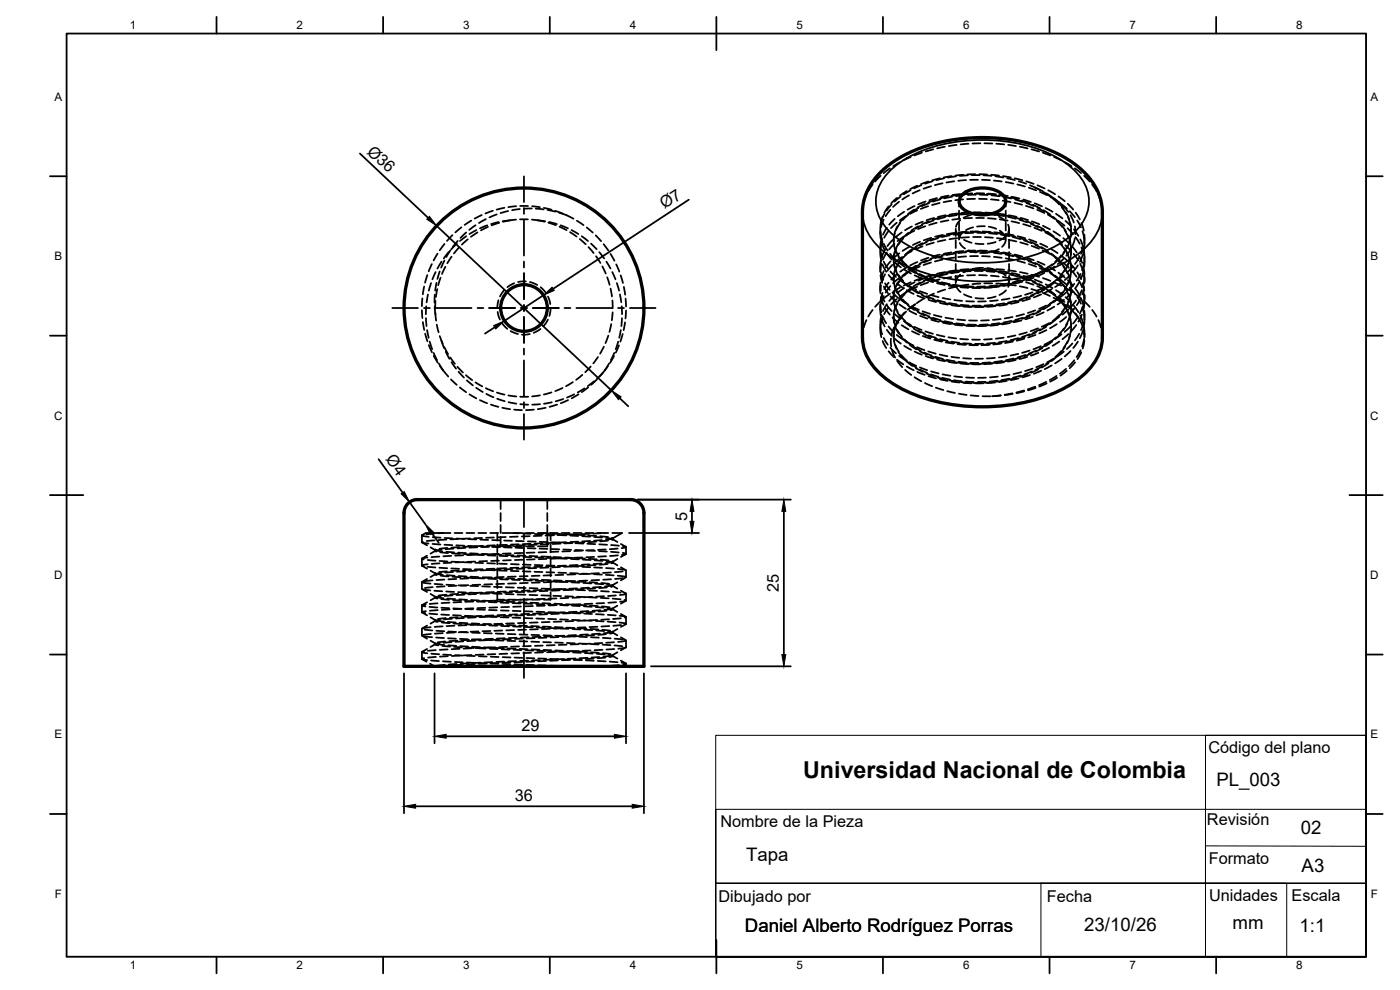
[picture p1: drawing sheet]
<svg xmlns="http://www.w3.org/2000/svg" width="420mm" height="297mm" viewBox="0 0 420 297" stroke-linecap="round" stroke-linejoin="round" font-family="sans-serif">
<defs><g id="words">
<text font-size="7" x="241" y="233.4">Universidad Nacional de Colombia</text>
<g font-size="5.6">
<text x="365.1" y="235.7">PL_003</text>
<text x="390.4" y="250.3">02</text>
<text x="223.9" y="258.4">Tapa</text>
<text x="390.6" y="261.6">A3</text>
<text x="223.6" y="279.6">Daniel Alberto Rodríguez Porras</text>
<text x="325.4" y="279.4">23/10/26</text>
<text x="369.9" y="278.8">mm</text>
<text x="390" y="279.6">1:1</text>
</g>
<g font-size="4.9">
<text x="109.9" y="45.8" transform="rotate(43 109.9 45.8)">Ø36</text>
<text x="199.5" y="62.9" transform="rotate(-33 199.5 62.9)">Ø7</text>
<text x="115.6" y="137.8" transform="rotate(54 115.6 137.8)">Ø4</text>
<text x="206.2" y="156.3" transform="rotate(-90 206.2 156.3)">5</text>
<text x="233.8" y="177.6" transform="rotate(-90 233.8 177.6)">25</text>
<text x="156.5" y="219.5">29</text>
<text x="362.6" y="225.9">Código del plano</text>
<text x="154.5" y="240.5">36</text>
<text x="216.2" y="248.2">Nombre de la Pieza</text>
<text x="362.2" y="247.4">Revisión</text>
<text x="362.8" y="259.2">Formato</text>
<text x="215.6" y="270.7">Dibujado por</text>
<text x="314.2" y="270.7">Fecha</text>
<text x="362.8" y="270.4">Unidades</text>
<text x="387.6" y="270.4">Escala</text>
</g>
<g font-size="3.5">
<text x="39" y="8.8">1</text>
<text x="89" y="8.8">2</text>
<text x="139" y="8.8">3</text>
<text x="189" y="8.8">4</text>
<text x="239" y="8.8">5</text>
<text x="289" y="8.8">6</text>
<text x="339" y="8.8">7</text>
<text x="389" y="8.8">8</text>
<text x="16.3" y="30.2">A</text>
<text x="411.3" y="30.2">A</text>
<text x="16.3" y="78">B</text>
<text x="411.3" y="78">B</text>
<text x="16.2" y="125.9">C</text>
<text x="411.2" y="125.9">C</text>
<text x="16.2" y="173.7">D</text>
<text x="411.2" y="173.7">D</text>
<text x="16.3" y="221.6">E</text>
<text x="411.3" y="221.6">E</text>
<text x="16.4" y="269.4">F</text>
<text x="411.4" y="269.4">F</text>
<text x="39" y="290.8">1</text>
<text x="89" y="290.8">2</text>
<text x="139" y="290.8">3</text>
<text x="189" y="290.8">4</text>
<text x="239" y="290.8">5</text>
<text x="289" y="290.8">6</text>
<text x="339" y="290.8">7</text>
<text x="389" y="290.8">8</text>
</g>
</g></defs>
<!-- layer: Hidden -->
<g fill="none" stroke="#000" stroke-width=".53">
<path d="M269.2 59.4l-1.7 1.6M270.3 59l-1.9 1.5M272.1 57.3l-2 1.3M272.8 58.6l-2 1.2M273.3 57.1l-2.1 1.2M275.3 55.7l-2.1 1.1M276 57.1l-2.1 .9M276.5 55.5l-2.2 1M278.6 54.4l-2.2 .9M279.4 55.9l-2.2 .7M279.9 54.4l-2.3 .7M280.8 59.9l-2.2 .8"/>
<path d="M281.2 59.4l-2.3 .7M282.1 53.5l-2.3 .6M282.2 59.8l-2.2 .7M282.9 55l-2.3 .5M283.3 53.5l-2.3 .5M284.3 59l-2.3 .6M284.7 58.7l-2.3 .5M285.6 52.8l-2.3 .4M285.7 59l-2.3 .5M286.4 54.4l-2.4 .4M286.9 52.9l-2.4 .4M287.8 58.4l-2.3 .4"/>
<path d="M288.2 58.2l-2.3 .3M289.1 59.8l-2.4 .3M289.1 52.4l-2.3 .3M289.3 58.6l-2.4 .3M289.9 54l-2.3 .2M290.4 52.6l-2.3 .2M291.4 58.2l-2.4 .1M291.6 52.6h2.4M291.8 58l-2.4 .1M292.6 58.1l2.3 .1M292.6 59.7h-2.4M292.7 52.3l-2.4 .1"/>
<path d="M292.8 58.4l-2.3 .1M293 58h2.4M293.5 53.9l-2.4 .1M293.8 59.7h2.4M293.9 52.3l2.4 .1M294 58.4l2.4 .1M294.7 54l2.4 .1M295.2 52.6l2.4 .2M296.1 58.2l2.4 .2M296.6 58.1l2.3 .2M297.4 59.8l2.3 .3M297.5 52.4l2.3 .3"/>
<path d="M297.6 58.6l2.4 .3M298.3 54.2l2.3 .2M298.7 52.9l2.4 .4M299.7 58.6l2.3 .4M300.1 58.4l2.4 .4M301 52.8l2.4 .4M301.1 59.1l2.4 .5M301.8 54.6l2.3 .5M302.3 53.5l2.3 .5M303.2 59.2l2.3 .6M303.7 59l2.3 .6M304.5 53.5l2.3 .6"/>
<path d="M304.6 59.8l2.3 .7M305.3 55.3l2.3 .7M305.7 54.4l2.3 .7M307.1 59.9l2.3 .7M308 54.4l2.2 .8M308.8 56.3l2.2 .8M309.1 55.6l3.9 1.8M310.6 56.2l1.6 .9M311.3 55.6l2.2 1M312.1 57.6l2.1 1M313.2 57.6l2 1.4M314.1 58l4.1 3"/>
<path d="M314.6 57.1l2.1 1.2M315.3 59.1l2 1.3M316.1 59.7l1.8 1.6M316.3 59.5l.5 .5M317.6 58.9l2 1.5M129.6 79.2l-.9 2.2M131.3 76.1l-1.2 2.1M132.5 78.5l-1.2 2.1M133.4 78.2l-1 2.1M133.4 73.2l-1.4 1.9M134.6 75.7l-1.4 1.8M135.2 75.1l-1.3 2"/>
<path d="M135.5 77l-1.3 2M135.8 70.6l-1.6 1.7M137.1 73.1l-1.7 1.7M137.4 72.3l-1.5 1.8M137.8 74.2l-1.6 1.9M138.5 68.2l-1.8 1.5M139.9 69.8l-1.7 1.6M139.9 70.9l-1.9 1.4M140.4 71.8l-1.8 1.6M141.4 66.2l-2 1.3M142.7 67.6l-1.9 1.4M143 69l-2.1 1.2"/>
<path d="M143.3 69.7l-2 1.4M144.6 64.5l-2.1 1.1M145.8 65.8l-2.1 1.1M146.2 67.6l-2.2 .9M146.5 68.1l-2.2 1M147.9 63.2l-2.2 .9M149.1 64.3l-2.2 .9M149.7 66.6l-2.3 .6M149.8 66.9l-2.2 .7M151.4 62.3l-2.3 .6M152.5 63.3l-2.3 .6M153.2 66.1l-2.2 .4"/>
<path d="M154.9 65.9l-4 .5M154.9 61.9l-2.4 .3M156 62.7l-2.3 .4M156.1 65.8h2.3M156.1 61.8h2.4M159.6 62.6h-2.4M159.6 65.9l4 .5M159.7 61.9l2.3 .3M160.8 62.6l2.4 .2M161.3 66.1l2.1 .4M163.2 62.4l2.3 .5M164.3 63l2.4 .5"/>
<path d="M164.5 66.8l2.3 .8M164.8 66.6l2.3 .6M166.7 63.3l2.2 .8M167.8 63.8l2.3 .8M167.9 68l2.2 1.1M168.3 67.6l2.2 .9M170 64.6l2.1 1M171.1 69.7l2 1.3M171.5 69l2.1 1.2M173.1 66.2l2 1.3M174 71.7l1.8 1.6M174.6 70.9l1.9 1.4"/>
<path d="M176.1 68.2l1.8 1.6M176.6 74.1l1.6 1.8M177.4 73.1l1.7 1.7M178.8 70.6l1.6 1.8M178.9 76.9l1.3 2M179.9 75.7l1.4 1.8M180.8 79.9l1 2.2M181.2 73.3l1.4 1.9M182 78.5l1.2 2.1M183.2 76.2l1.2 2M184.9 79.3l1 2.2M264.2 75.9l.3 2.4"/>
<path d="M264.2 68.6v1.6M264.2 74.2v1.7M264.2 80v1.6M264.2 75.1l.6 2.3M264.2 69.3l.1 2.4M264.3 69.7l.5 2.3M264.4 78.1l-.2 2.4M264.5 66.3l-.3 2.2M264.6 79l-.4 2.4M264.6 71.6l-.4 2.3M264.6 72.9l.9 2.1M264.9 72.4l-.6 2.3"/>
<path d="M264.9 65l-.4 1.3M264.9 79.4l1.1 2.1M265.2 65.9l-.8 2.2M265.2 73.1l1.2 2.1M265.2 78.5l1.2 2M265.4 64.2l-.9 2.1M265.7 74.8l-1 2.2M266.1 75.8l-1.1 2.1M266.1 68.4l-1.1 2M266.1 76.1l1.6 1.8M266.6 69.4l-1.3 2M266.7 61.9l-1.3 2"/>
<path d="M267.1 76.1l1.7 1.8M267.2 63l-1.4 1.9M267.3 78.4l-1.5 1.9M267.6 61.3l-1.5 1.9M267.8 79.5l-1.5 1.8M267.9 72l-1.6 1.8M268.2 72.1v.2M268.2 77.8v.3M268.2 71.3l.2 2.3M268.3 79.1l.7 2.3M268.3 73.6l.7 2.3M268.5 73.1l-1.7 1.8"/>
<path d="M268.5 75.6l-.3 2.9 .3 1.8M268.5 65.7l-1.6 1.7M268.5 78.7l1.9 1.5M268.5 70.1l-.3 2.3M268.7 74.8l1 2.1M269 80l-.7 2.3M269 74.5l-.7 2.3M269.1 66.8l-1.7 1.7M269.3 67.9l-.8 2.2M269.6 76.9l1.4 1.9M269.6 78.7l1.9 1.4M269.7 79l-1.1 2.1"/>
<path d="M269.8 60.5l-1.8 1.6M269.9 76l-1.8 1.5M270.1 72.4l-1.2 2.1M270.2 66.9l-1.3 2.1M270.4 77.9l1.7 1.7M270.6 77.2l-1.9 1.5M270.6 69.8l-1.9 1.4M271 77.1l-1.4 1.9M271.1 71.6l-1.5 1.9M271.3 71l-1.9 1.4M271.4 63.5l-2 1.4M271.5 65.1l-1.5 1.8"/>
<path d="M271.9 79.7l1.9 1.4M272.1 64.8l-2 1.3M272.1 76.3l-1.7 1.7M272.6 69.9l-1.7 1.6M272.6 64.4l-1.7 1.6M272.9 74.1l-2 1.2M273.6 75.4l-2.1 1.1M273.7 67.9l-2.1 1.2M273.7 74.7l-1.8 1.5M273.8 69.3l-1.9 1.4M274.3 62.9l-1.9 1.4M274.4 69.2l-2.1 1.1"/>
<path d="M274.5 61.8l-2.1 1.1M274.9 79.7l-2 1.4M275 74.2l-2 1.4M275.2 63.1l-2.1 1.1M275.3 78.6l-2.1 1.1M275.6 67.9l-2.1 1.3M275.6 62.4l-2 1.3M276 80l-2.1 .9M276.1 72.5l-2.1 1M276.2 79.3l-2 1.2M276.8 73l-2.1 1.1M276.9 67.5l-2.1 1.1"/>
<path d="M276.9 73.9l-2.2 .9M276.9 66.5l-2.1 .9M277.5 61.2l-2.1 1.1M277.7 67.9l-2.2 .8M277.8 60.5l-2.2 .8M278.1 78.1l-2.2 1M278.2 72.7l-2.2 .9M278.6 61.9l-2.3 .8M278.6 77.4l-2.2 .8M278.8 66.4l-2.2 .9M278.8 60.9l-2.1 1M279.4 78.8l-2.2 .7"/>
<path d="M279.5 71.4l-2.3 .7M279.5 77.9l-2.2 .8M280.1 71.6l-2.2 .9M280.2 66.2l-2.2 .8M280.3 72.8l-2.3 .7M280.4 65.4l-2.3 .7M281.1 66.9l-2.3 .6M281.5 76.9l-2.3 .8M281.5 71.5l-2.2 .7M282 60.9l-2.3 .6M282.1 76.4l-2.3 .6M282.2 65.3l-2.3 .7"/>
<path d="M282.9 77.9l-2.3 .6M282.9 76.8l-2.3 .7M283 70.5l-2.4 .5M283.6 70.6l-2.3 .7M283.6 65.2l-2.3 .6M283.7 72l-2.3 .5M283.8 64.6l-2.3 .5M284.6 66.1l-2.3 .5M284.9 76.1l-2.3 .5M285 70.6l-2.3 .5M285.5 60.2l-2.3 .4M285.6 75.7l-2.3 .4"/>
<path d="M285.7 64.5l-2.4 .5M286.4 77.3l-2.4 .4M286.4 76.1l-2.3 .4M286.5 69.9l-2.4 .4M286.8 68.6v2.3M286.8 72v2.4M286.8 75.6v2.4M286.8 79.2v2.4M286.9 69.3l.4 .8 1 1.2M287.1 70l-2.4 .4M287.1 64.5l-2.3 .4M287.3 71.4l-2.4 .4"/>
<path d="M287.4 64.1l-2.4 .3M287.8 60.4v1.6M287.8 63.2v2.4M287.8 66.8v2.4M287.8 70.3v1.6M288.1 72.9l.6 1 .9 .7M288.2 65.6l-2.4 .3M288.2 66.1l-.8 .8-.5 1.2M288.5 75.6l-2.4 .3M288.5 70.1l-2.3 .3M288.9 69.7l-.9 1.2-.2 .8M289.1 75.3l-2.3 .3"/>
<path d="M289.2 64l-2.3 .3M289.3 72l2.3 .8M289.9 76.9l-2.3 .2M289.9 75.7l-2.3 .2M290 69.5l-2.3 .2M290.6 69.6l-2.4 .3M290.7 75.1l2.2 .7M290.7 64.2l-2.4 .2M290.8 71.2l-2.3 .1M290.9 63.8l-2.4 .1M291.4 64.5l-2.2 .9M291.7 65.4l-2.4 .1"/>
<path d="M291.9 64.1h2.4M292 71.1h2.4M292 75.3l-2.3 .1M292.1 68.2l-2.2 .9M292.1 69.9l-2.4 .1M292.1 63.7h2.4M292.7 75.2l-2.4 .1M292.8 73.1l2.4 .1M292.8 63.8l-2.4 .1M292.9 65.4h2.4M293.2 75.3l2.4 .1M293.3 69.9h2.4"/>
<path d="M293.5 76.8l-2.4 .1M293.5 75.6h-2.4M293.6 69.4l-2.4 .1M293.9 75.2l2.4 .1M294 63.9l2.4 .1M294.2 69.6h-2.4M294.7 76.9l2.4 .1M294.7 75.6l2.4 .1M294.8 69.5l2.4 .1M295.1 64l-2.5 .2M295.4 69.6l2.4 .2M295.4 64.2l2.4 .2"/>
<path d="M295.6 67.9l-2.4 .1M295.6 71.2l2.4 .1M295.7 63.8l2.3 .1M296.3 64.1l2.4 .5M296.4 75.8l-2.3 .1M296.5 65.5l2.4 .2M296.7 68l2.3 .7M296.8 75.4l2.4 .3M296.9 70l2.3 .2M297.5 75.3l2.3 .3M297.5 64.1l2.4 .2M298.3 75.8l2.3 .4"/>
<path d="M298.3 77.1l2.3 .3M298.3 69.7l2.4 .3M298.8 72.6l-2.4 .5M298.9 69.9l2.4 .4M299 64.5l2.3 .3M299.2 71.4l2.3 .4M299.2 64.1l2.4 .3M299.8 74.7l-2.2 .9M299.8 65l2 1.4M300 69.2l.9 .7 .7 1M300 65.8l2.4 .4M300.4 75.8l2.3 .5"/>
<path d="M300.4 70.4l2.3 .5M300.9 60.2l2.4 .4M301 75.7l2.4 .4M301.1 64.5l2.3 .5M301.8 76.4l2.3 .5M301.8 72.1l-.2 .8-.9 1.2M301.8 77.5l2.3 .5M301.8 60.4v1.6M301.8 63.2v2.4M301.8 66.8v2.4M301.8 70.3v1.6M301.9 70.2l2.3 .4"/>
<path d="M301.9 70.8l-2 1.4M302.5 70.5l2.3 .6M302.5 67.4l.3 1.1-.2 1.3M302.5 65.1l2.3 .5M302.7 72l2.3 .4M302.8 64.6l2.3 .5M302.8 68.6v2.3M302.8 72v2.4M302.8 75.6v2.4M302.8 79.2v2.4M303.6 66.4l2.3 .5M303.8 76.5l2.4 .7"/>
<path d="M303.9 71.1l2.3 .6M304.4 60.9l2.3 .5M304.5 76.4l2.3 .6M304.6 65.3l2.3 .7M305.3 77.2l2.2 .7M305.3 78.2l2.3 .7M305.4 70.9l2.3 .6M305.9 71.4l2.3 .7M306 66l2.2 .7M306.2 72.7l2.3 .7M306.3 65.4l2.2 .6M306.6 60.2l2.3 .8"/>
<path d="M307 67.3l2.3 .7M307.3 77.5l2.2 .9M307.3 72.1l2.3 .9M307.9 61.8l2.3 .7M308 77.3l2.2 .8M308 66.3l2.2 1M308 60.9l2.2 .9M308.7 78.3l2.1 1M308.8 79.2l2.2 .8M308.8 71.8l2.3 .9M309.3 72.6l2.2 1M309.4 67.2l2.1 1"/>
<path d="M309.6 73.8l2.2 .8M309.7 66.4l2.2 .9M310 61.4l2.1 1.1M310.4 68.4l2.2 .9M310.5 61l2.2 .9M310.6 78.9l2.1 1.1M310.6 73.5l2.2 1.1M311.3 67.8l2.1 1.1M311.3 63l2.2 .9M311.3 62.3l2.1 1.2M311.3 78.5l2.2 .9M311.9 79.8l2.1 1.2"/>
<path d="M312.2 73.1l2.1 1M312.5 74.1l2 1.3M312.6 68.7l2 1.3M312.9 75.1l2.1 1.1M313 67.7l2.1 1.1M313.2 63.1l2 1.3M313.7 69.8l2.1 1.1M313.8 75.2l1.9 1.3M313.8 62.4l2.1 1.1M314.3 69.5l2 1.5M314.4 64.1l1.9 1.5M314.5 64.4l2.1 1.2"/>
<path d="M314.6 80l2.1 1.2M315.4 74.7l2 1.2M315.5 76.1l1.8 1.5M315.6 70.7l1.8 1.5M315.8 79.3l-2 1.4M316.1 76.8l2 1.3M316.1 65.1l1.7 1.6M316.1 69.4l2 1.3M316.5 80l-2 1.3M316.6 77.3l1.7 1.7M316.8 71.5l2 1.4M316.9 64.2l2 1.3"/>
<path d="M317.1 71.8l1.7 1.7M317.2 66.3l1.6 1.8M317.3 78.2l-1.8 1.5M317.6 66.3l1.9 1.4M317.7 60.8l1.5 1.8M318.1 78.5l1.5 1.9M318.2 73.1l1.4 1.9M318.3 61.1l1.9 1.5M318.3 76.8l-1.6 1.7M318.4 76.6l1.8 1.5M318.6 67.6l1.4 2M318.7 62.2l1.3 2"/>
<path d="M319 78.8l1.8 1.6M319.1 61.8l1.5 1.8M319.1 79.9l1.2 2M319.1 71.4l1.8 1.6M319.2 77.6l-1.8 1.6M319.5 74.5l1.1 2M319.5 69.1l1.1 2M319.6 75.4l-1.4 1.9M319.7 73.6l1.7 1.7M319.8 66.3l1.7 1.6M319.9 63.7l1 2.1M320.2 76l.9 2.2"/>
<path d="M320.3 73.9l-1.2 2M320.4 68.5l1.6 1.7M320.4 61.2l1.7 1.7M320.5 70.6l.7 2.3M320.5 65.2l.8 2.3M320.6 79.3l-1.1 2.1M321 63.4l1.6 1.8M321 77.7l.4 2.3M321 72.3l.4 2.3M321.1 79l1.5 1.7M321.1 72.2l-.9 2.2M321.1 77.6l-.9 2.2"/>
<path d="M321.2 66.9l.3 2.4M321.3 64.6l1 2.2M321.4 74.8l-1.4 1.9M321.4 79.4v2.4M321.4 70.5l-.6 2.3M321.4 74.1v2.3M321.4 75.8l-.4 2.4M321.4 68.7l-.1 2.3M321.5 69.2v.3M321.5 74.9v.3M321.7 73.9l1.5 1.8M322.2 76.2l1.4 1.9"/>
<path d="M322.3 68.8l1.3 2M322.6 67.9l.1 2.4M322.6 71.5l-.7 2.2M322.8 71.1l1.2 2.1M322.8 63.8l1.3 2M323.3 66.2l1.1 2M323.5 79.6l-1.4 1.9M323.8 76.8l1 2.1M323.9 77.2l-1.3 2M324.2 79.1l.8 2.3M324.2 71.8l.9 2.2M324.5 74.2l.7 2.3"/>
<path d="M324.6 66.9l.6 2.3M324.8 69.3l.6 2.4M325 76.4l-.9 2.2M325.2 73.9l-.8 2.3M325.3 75.2l.2 2.4M325.4 78.8l-.6 2.3M325.4 70.4v2.4M325.4 77.7v2.4M325.5 72.8l-.3 2.4M325.5 71.4v1.6M325.5 77.1v1.7M126.6 93.1l.2 2.3"/>
<path d="M126.7 89.5l-.1 2.4M126.9 96.6l.4 2.4M127.3 86l-.4 2.3M127.8 95.5l.2 2.3M127.9 91.9l-.1 2.4M128.2 99l.5 2.4M128.2 82.5l-.6 2.3M128.4 88.4l-.4 2.3M129.4 84.9l-.7 2.3M130.5 92l.2 2.3M130.5 88.4l-.1 2.4M130.6 93.8l.3 2.4"/>
<path d="M130.7 90.3l-.1 2.4M130.7 81.6l-.9 2.2M131 84.9l-.4 2.3M131.1 97.4l.5 2.3M131.2 86.7l-.4 2.4M132 81.4l-.7 2.3M132.2 83.3l-.7 2.3M133.7 80l-1 2.2M149.4 93.6l.6 2.3M149.6 90.1l-.4 2.3M150.6 96.9l1.7 1.8M151.4 87l-1.3 1.9"/>
<path d="M153.2 99.3l2.2 .9M154.3 85l-2 1.2M157.8 84.4l-2.3 .2M159 84.6l2.2 .9M162.2 98.7l-2.1 1.2M162.2 86.2l1.7 1.7M164.4 89l.7 2.2M164.4 95.9l-1.3 2M165.2 92.4l-.3 2.4M182.2 83.2l.7 2.3M183.2 86.6l.5 2.3M183.4 97.2l-.5 2.4"/>
<path d="M183.7 81.6l1 2.2M183.8 90.1l.1 2.4M183.9 93.7l-.3 2.4M185.1 84.9l.7 2.3M186.1 88.4l.4 2.3M186.3 82.6l.6 2.3M186.3 99l-.5 2.4M186.6 91.9l.1 2.4M186.7 95.5l-.2 2.3M187.2 86.1l.4 2.3M187.6 96.7l-.4 2.4M187.7 89.6l.2 2.4"/>
<path d="M187.9 93.2l-.2 2.3M259 99.4l-.2 1.9M260 96l-.8 2.3M261.9 93l-1.3 2M264.2 93.1v-1.7l.3 2.3M264.2 97.1v2.3l.3 1.8M264.2 85.7v1.6M264.2 98l.6 2.3M264.2 92.2l.1 2.4M264.2 84.8l.1 2.3M264.2 82.6l.6 2.3M264.3 90.4l-1.7 1.7"/>
<path d="M264.4 81.7l.7 2.3M264.4 85.6l-.2 2.4M264.4 89.2l.7 2.2M264.6 88.3l.9 2.2M264.6 94.5l-.4 2.3M264.6 95.8l.9 2.1M264.9 94.9l1 2.1M264.9 95.3l-.6 2.3M264.9 87.9l-.6 2.3M265.2 88.8l-.8 2.2M265.2 81.3l-.8 2.3M265.2 86l1.3 2"/>
<path d="M265.6 85l1.4 2M265.6 82.3l-1 2.2M265.7 92.5l1.4 1.9M266.1 91.5l1.5 1.8M266.1 91.3l-1.1 2M266.1 99l1.6 1.8M266.6 97.9l1.6 1.8M266.6 92.3l-1.3 2M266.7 84.8l-1.3 2M266.7 82.5l1.6 1.8M267.1 88.1l-1.9 1.5M267.2 81.5l1.7 1.6"/>
<path d="M267.2 85.9l-1.4 1.9M267.3 88.9l1.7 1.7M267.8 87.8l1.8 1.6M267.9 95.3l1.8 1.5M268.2 83.4l.3 2.4M268.2 83.5v.3M268.2 89.2v.3M268.2 95v.2M268.2 100l.2 2.3M268.2 95.6l.6 2.3M268.3 87.8l-.1 2.4 .6 2.3M268.4 82.3l-.2 2.3"/>
<path d="M268.4 98.2l-.8 2.2M268.5 94.2l1.8 1.5M268.5 85.8l.9 2.2M268.5 91.3l.9 2.2M268.5 98.8l-.3 2.3M268.5 88.6l-1.6 1.7M268.7 98l1 2.1M268.7 92.1l-.5 2.4 .2 2.3M268.7 86.6l-.5 2.3M268.9 81.4l1.2 2.1M268.9 86.9l1.3 2M269.1 89.7l-1.7 1.7"/>
<path d="M269.2 82.3l-1.7 1.6M269.2 85l1.9 1.5M269.3 93.5l1.3 2M269.3 99l1.3 2M269.3 96.6l-.9 2.2M269.3 91.1l-.9 2.2M269.6 82.4l1.5 1.9M269.7 84.5l-1.1 2.1M269.8 83.9l2 1.3M269.8 83.4l-1.8 1.6M269.9 91.3l2 1.4M270 89l1.6 1.8"/>
<path d="M270 94.5l1.6 1.8M270.1 86.3l-2 1.2M270.4 95.2l-1.5 2.5M270.5 89.1l-1.3 1.9M270.6 90.1l2 1.3M270.6 83.6l-1.4 1.9M270.6 97.6l2 1.2M270.9 84.4l1.7 1.6M270.9 89.9l1.8 1.6M271.3 96.3l2 1.2M271.4 86.4l-2 1.4M271.4 80.9l2 1.2"/>
<path d="M271.4 96.4l1.8 1.5M271.5 93.8l-1.6 1.8M271.5 88.3l-1.5 1.8M271.9 85.1l1.9 1.5M271.9 93.5l-3 3.6M272 81.8l-1.6 1.7M272.1 87.7l-2 1.3M272.1 80.2l-2 1.3M272.1 87.1l2.1 1.1M272.5 91.6l1.9 1.4M272.5 97.1l1.9 1.4M272.5 80.7l2.1 1.2"/>
<path d="M272.8 92.7l1.9-1.4-2.3 1.7M272.8 85.8l2.2 1.1M272.8 81.5l-2 1.2M272.9 93.2l2.1 1.1M273 80.3l2 1.3M273.1 86.6l-1.8 1.6M273.2 81.2l-1.8 1.5M273.3 84.7l-2.1 1M273.6 86.7l2 1.3M273.6 92l2.2 .9M273.6 92.2l2.1 1.3M273.7 99.4l2.1 1"/>
<path d="M274.2 98.6l2.1 1.2M274.3 86.1l-1.9 1.4M274.4 98.1l2.2 .9M274.5 84.7l-2.1 1.1M274.5 82.6l2.2 .9M274.8 81.8l2.1 1.1M274.8 87.3l2.1 1.1M275.2 86l-2.1 1.1M275.3 88.7l2.2 .9M275.4 93.6l2.1 1.1M275.5 99.1l2.1 1M275.7 82.4l2.2 .9"/>
<path d="M276 82.2l2.2 1M276.1 87.3l2.2 .9M276.1 94.8l2.3 .8M276.2 84.8l-2.1 1.1M276.6 88.5l2.2 1M276.7 83.4l-2.3 .9M276.7 94l2.2 1M276.9 93.4l2.2 .8M277.1 89.7l-2 1.3M277.5 84.4l-2.1 1.1M277.7 99.4l2.3 .7M277.8 83.4l-2.2 .8"/>
<path d="M277.8 84l2.3 .7M277.9 83.4l2.3 .9M278 88.9l2.2 .8M278.6 84.8l-2.3 .8M278.6 90l2.3 .6M278.6 95.1l2.3 .8M279 83.7l2.3 .7M279.3 83.7l2.3 .7M279.4 88.5l2.3 .6M279.4 83.3l-2.2 .9M279.5 96l2.3 .6M280 89.9l2.2 .7"/>
<path d="M280 95.4l2.3 .7M280.1 82.4l-2.3 .7M280.3 94.5l2.3 .6M280.3 88.1l-2.1 1M280.8 83.1l-2.2 .8M281.2 82.3l-2.3 .7M281.2 85l2.3 .5M281.3 84.6l2.3 .6M281.3 90.1l2.4 .6M282 83.8l-2.3 .6M282 96.3l2.3 .5M282.1 90.9l2.3 .5"/>
<path d="M282.4 84.8l2.4 .5M282.7 84.7l2.3 .5M282.8 82.3l-2.3 .6M282.9 89.4l2.3 .4M283 96.8l2.3 .4M283.4 90.9l2.3 .5M283.4 96.4l2.4 .4M283.6 81.6l-2.3 .5M283.7 86.9l-2.3 .7M283.7 95.3l2.4 .4M284.3 82.2l-2.3 .6M284.7 81.6l-2.3 .4"/>
<path d="M284.7 85.7l2.4 .3M284.8 85.5l2.3 .4M284.8 90.9l2.4 .4M285.5 97.1l2.3 .3M285.5 83.1l-2.3 .5M285.6 91.6l2.4 .3M285.9 85.5l2.4 .4M286.2 85.5l2.4 .3M286.3 81.6l-2.3 .4M286.4 90l2.4 .3M286.5 97.4l2.3 .3M286.8 82.7v2.3"/>
<path d="M286.9 91.6l2.4 .2M286.9 85.6l.4 .9 1 1.1M287 97l2.3 .3M287.1 81.1l-2.3 .3M287.1 86l-2.3 .5M287.3 95.8l2.3 .3M287.8 81.6l-2.4 .4M288.2 82.4l-.8 .9-.5 1.1M288.2 81.1l-2.3 .3M288.2 86.2l2.4 .1M288.3 86l2.4 .2M288.4 91.5l2.3 .2"/>
<path d="M289 97.5l2.4 .2M289.1 82.7l-2.4 .3M289.1 92l2.4 .1M289.3 88.3l2.3 .9M289.5 86l2.3 .2M289.8 85.9l2.3 .1M289.9 81.1l-2.4 .3M289.9 90.4l2.4 .1M290 97.8l2.4 .1M290.4 91.9l2.4 .1M290.5 97.4l2.4 .1M290.7 85.4l-2.4 .4"/>
<path d="M290.7 80.7l-2.4 .2M290.8 96.1l2.4 .1M291.4 81.4l-2.4 .1M291.4 80.8l-2.2 .9M291.8 80.9l-2.4 .1M291.8 86.4h2.4M291.9 86.3h2.3M291.9 91.7h2.4M292.5 81.3h2.4M292.6 82.6h-2.4M292.8 89.4l2.4 .2M293 80.9h2.4"/>
<path d="M293 86.2l2.4 .1M293.5 81l-2.4 .1M293.8 82.6h2.4M294.2 85.1l-2.4 .1M294.2 80.6l-2.3 .1M294.6 81.1l2.4 .1M295 97.7h-2.4M295.1 80.4l-2.5 .1M295.1 92.1h-2.4M295.4 80.6l2.4 .1M295.7 85.9l-2.4 .1M295.9 90.4l-2.4 .1"/>
<path d="M296 97.8l-2.4 .1M296.1 81.4l2.4 .2M296.3 80.5l2.4 .4M296.4 91.9l-2.4 .1M296.5 97.3l-2.4 .1M296.6 81l2.3 .2M296.8 96.1l-2.4 .1M297.4 82.7l2.3 .3M297.8 85h-2.4M297.8 86.2l-2.4 .2M297.8 86l-2.4 .2M297.9 91.5l-2.4 .2"/>
<path d="M298.2 81.3l2.4 .3M298.6 97.4l-2.4 .2M298.7 91.9l-2.4 .2M298.8 89l-2.4 .5M299 85.1l2.3 .1M299 80.7l2.4 .2M299.3 85.6l-2.4 .3M299.5 90.1l-2.4 .2M299.5 97.5l-2.3 .2M299.7 81.8l2.3 .4M299.8 81.4l2 1.3M299.9 86l-3.3 .2"/>
<path d="M300 91.5l-2.4 .3M300 97l-2.4 .2M300.1 81.3l2.4 .4M300.3 95.7l-2.3 .3M300.9 83.1l2.4 .4M301.3 85.6l-2.3 .3M301.4 91l-2.4 .4M301.7 81.8l2.4 .5M301.9 87.1l-2 1.4M302.1 96.9l-2.4 .4M302.2 91.4l-2.4 .3M302.5 83.7l.3 1.2-.2 1.2"/>
<path d="M302.5 85.4l2.4 .3M302.6 81.1l2.3 .3M302.8 82.7v2.3l-2.4 .4M303 89.6l-2.4 .3M303.1 97l-2.4 .3M303.2 82.4l2.3 .6M303.4 85.4l-2.3 .4M303.4 90.9l-2.3 .4M303.5 96.3l-2.3 .5M303.7 81.9l2.3 .6M303.9 95.1l-2.4 .5M304.4 83.8l2.3 .5"/>
<path d="M304.8 84.8l-2.3 .5M304.9 90.2l-2.3 .6M305.2 82.6l2.3 .7M305.5 96l-2.3 .6M305.7 90.6l-2.3 .6M306 85.9l2.4 .5M306.1 81.6l2.3 .5M306.2 84.1l-2.3 .6M306.5 88.8l-2.4 .5M306.6 96.1l-2.4 .6M306.6 83.3l2.3 .8M306.9 84.5l-2.4 .6"/>
<path d="M306.9 89.9l-2.3 .7M306.9 95.3l-2.2 .7M307.1 82.8l2.3 .7M307.3 94.3l-2.3 .6M307.9 84.7l2.3 .7M308.2 99.7l-2.3 .7M308.2 83.7l-2.2 .7M308.3 89.1l-2.3 .8M308.6 83.8l2.2 .9M308.9 94.9l-2.2 .8M309.1 89.6l-2.3 .7M309.5 86.7l2.3 .7"/>
<path d="M309.6 82.4l2.2 .7M309.6 82.9l-2.2 .8M309.9 87.7l-2.3 .7M310 95.1l-2.3 .7M310 84.6l2.1 1M310.2 83.3l-2.2 .9M310.2 88.6l-2.2 .9M310.3 94l-2.2 .9M310.5 83.9l2.2 .9M310.7 93.1l-2.2 .8M310.9 99.7l-2.2 1M311.3 85.9l2.2 .9"/>
<path d="M311.5 82.3l-2.2 1M311.6 98.5l-2.3 .8M311.6 87.7l-2.2 1M311.8 85.2l2.1 1.2M312.1 80.5l2.1 1M312.2 93.4l-2.2 1M312.2 98.8l-2.1 1M312.4 88.4l-2.2 .8M312.8 81.3l-2.1 1.1M312.9 87.9l2.2 .9M313 83.4l2.2 .9M313.1 86.2l2 1.3"/>
<path d="M313.2 86.3l-2.2 1M313.2 93.7l-2.1 .9M313.4 86.9l-2.1 1.2M313.4 92.4l-2.1 1.1M313.5 81.9l-2.2 1M313.7 80.6l2 1.3M313.8 85.3l2.1 1.1M314 91.7l-2.2 1M314 98l-2 1.2M314 99l-2.1 1M314.5 87.3l2.1 1.2M314.6 80.4l-2.1 1.3"/>
<path d="M314.6 85.9l-2 1.2M314.8 97l-2.2 1.1M314.9 87.1l1.9 1.5M315 81.7l1.8 1.5M315.2 91.5l-2 1.3M315.2 96.9l-2 1.3M315.3 82l2 1.3M315.6 86.7l-2.1 1.1M316.1 88.3l1.7 1.6M316.2 89.3l2 1.2M316.3 84.9l-1.9 1.4M316.3 90.3l-1.9 1.4"/>
<path d="M316.4 92l-2.1 1.2M316.6 82.7l1.7 1.7M316.8 95.8l-1.8 1.5M316.9 87.1l2 1.3M317.1 89.9l-2.1 1.2M317.2 97.3l-2.1 1.2M317.4 83.6l-1.8 1.6M317.6 89.2l1.9 1.4M317.6 89.4l1.6 1.8M317.6 81.8l2 1.5M317.7 84l1.5 1.8M317.8 95.1l-2 1.3"/>
<path d="M317.9 89.1l-1.8 1.6M317.9 94.5l-1.7 1.6M318.3 84l1.9 1.5M318.4 100l-1.7 1.7M318.5 85.7l-2.2-1-2.1 1.1M318.6 90.8l1.4 1.9M318.6 84.8l-1.9 1.3M318.8 82.3l-1.6 1.8M318.8 87.7l-1.6 1.8M319 85.3l1.3 2M319.2 91.2l1.9 1.4M319.2 93.2l-1.5 1.8"/>
<path d="M319.3 82.6l-2 1.4M319.3 98.6l-1.5 1.8M319.3 89.9l-1.9 1.5M319.6 86.3l2 1.2M319.6 80.8l-1.4 1.9M319.8 89.2l1.7 1.6M319.8 92.2l1 2.1M319.8 86.8l1.1 2.1M319.9 87.8l-1.8 1.4M320 95.1l-1.9 1.5M320 86.3l-1.4 1.9M320 91.7l-1.3 1.9"/>
<path d="M320.2 81.4l.9 2.2M320.3 97.1l-1.2 2M320.4 91.4l1.6 1.7M320.4 84.1l1.7 1.7M320.5 93.8l.7 2.2M320.6 92.9l-1.8 1.5M320.6 84.7l-1.1 2M320.8 88.4l.6 2.3M320.8 83l.6 2.3M320.9 90l-1 2.2M320.9 95.4l-1 2.2M321 86.3l1.6 1.8"/>
<path d="M321.2 95.5l.3 2.6M321.2 90.1l.3 2.4M321.2 98l-1.7 1.6M321.3 88.3l-.8 2.3M321.3 82.9l-.8 2.3M321.3 82.4l-1.7 1.6M321.3 84.8l.1 2.4M321.4 93.6l-.6 2.4M321.4 99l-.6 2.4M321.4 97.2v2.4M321.5 91.9l-.3 2.4M321.5 81.2l-.5 2.3"/>
<path d="M321.5 86.5l-.3 2.4M321.5 80.7v.2M321.5 86.4v.2M321.5 92.1v.3M321.6 81.2l1.5 1.9M321.8 80.1l-1.6 1.7M321.9 87.5l-1.7 1.7M322 93.4l1.6 1.8M322.3 91.7l1.3 2M322.4 85.2l-1.6 1.8M322.5 92.5l-1.6 1.8M322.6 88.1l1.9 1.5"/>
<path d="M322.8 94l.8 1.2M322.8 86.7l1.3 2M322.9 90.2l-1.5 1.8M323 97.5l-1.5 1.9M323.3 89l1.1 2.1M323.3 81.7l1.2 2.1M323.4 95.2l-1.4 1.9M323.6 95.2l1.2 2.4M323.7 84.1l1.1 2.1M323.9 84.6l-1.3 2M324.2 94.7l.9 2.3M324.3 82.2l-1.2 2"/>
<path d="M324.3 89.5l-1.1 2.1M324.6 89.8l.6 2.3M324.7 87.1l-1.1 2.1M324.7 94.4l-1.1 2.1M324.8 92.2l.6 2.4M324.9 84.9l.5 2.4M325 92l-1 2.2M325 99.3l-.9 2.2M325.1 87.4l.4 2.3M325.1 98.7l.4 2.4M325.1 80.1l.4 2.3M325.2 96.8l-.8 2.3"/>
<path d="M325.2 81.2l-.7 2.3M325.3 82.5l.2 2.4M325.3 98.1l.2 2.4M325.4 86.1l-.6 2.3M325.4 90.4l1.6 1.7M325.4 93.3v2.3M325.4 83.6l-.4 2.3M325.4 90.9l-.3 2.3M325.5 88.4l-.3 2.4M325.5 95.7l-.3 2.4M325.5 82.8v1.7M325.5 88.5v1.7"/>
<path d="M325.5 94.3v1.6M325.5 100v1.3M327.8 93l1.3 2M329.6 96l.8 2.3M330.7 99.4l.1 1.9M127.6 100.1l.7 2.3M128.7 103.5l.9 2.2M129 102.5l.7 2.3M130.1 105.9l1 2.1M130.2 106.8l1.2 2M131.7 109.1l1.3 2M132 100.8l.8 2.3"/>
<path d="M132 109.8l1 1.3M132.5 102.2l.8 2.3M133 111.1l1.5 1.9M133.3 104.1l1.2 2.1M133.8 105.5l1.1 2.2M135.1 107.2l1.4 1.9M135.3 113.8l1.8 1.7M135.5 108.7l1.4 1.9M137.3 110.1l1.6 1.7M137.6 111.5l1.6 1.8M138 116.2l1.9 1.5M139.8 112.6l1.9 1.5"/>
<path d="M140.1 114.1l1.8 1.5M140.9 118.3l2 1.2M142.7 114.7l2 1.2M142.9 116.3l2 1.3M145.8 116.5l2.2 .9M145.9 118.2l2.2 1M149.1 117.8l2.3 .6M149.2 119.6l2.3 .8M152.6 118.6l2.3 .4M156.1 119h2.4M159 100.2l-2.4 .2M162.1 118.6l-2.4 .3"/>
<path d="M165.5 117.7l-2.3 .7M168.8 116.4l-2.2 1M169 119.7l-2.2 .7M171.9 114.6l-2 1.3M172.3 118.3l-2.1 1M173.6 118.3l-2 1.2M174.8 112.5l-1.9 1.5M175.4 116.5l-2 1.3M176.5 116.2l-1.9 1.5M177.3 110l-1.7 1.7M178.3 114.4l-1.9 1.5M179.2 113.8l-1.8 1.7"/>
<path d="M179.5 107.1l-1.4 1.9M180.9 111.9l-1.7 1.7M181.2 104l-1.1 2.1M181.5 111.1l-1.5 1.9M182.4 109.9l-.9 1.2M182.6 100.7l-.9 2.2M182.8 109.1l-1.3 2M184.3 106.9l-1.2 2M184.4 105.9l-1.1 2.1M185.5 102.5l-.7 2.3M185.8 103.6l-1 2.2M186.9 100.2l-.7 2.3"/>
<path d="M264.9 102.3l1.1 2.1M265.2 101.4l1.2 2M266.7 105.4l1.6 1.8M267.2 104.4l1.7 1.6M267.4 101.6l.1 2.4M267.7 105.1l.9 2.2M268.2 100.7v.3M268.3 102.3l.7 2.3M268.5 101.6l1.9 1.5M268.7 103.5l1.1 2.1M269.1 100.5l1.9 1.4M269.2 107.9l1.9 1.4"/>
<path d="M269.3 108.3l1.5 1.9M269.6 105.6l1.5 1.9M269.8 106.8l2 1.3M270.5 101.1l1.6 1.7M270.5 106.5l1.7 1.7M271.4 103.8l2 1.2M271.4 101.9l1.9 1.5M271.6 111l1.9 1.5M271.9 108.3l1.9 1.5M272.1 102.5l2.1 1.2M272.1 110l2.1 1.1M272.8 108.7l2.2 1.1"/>
<path d="M273 103.5l2 1.3M273.1 109l2 1.3M274.2 104.1l2.1 1.1M274.5 113.2l2 1.2M274.5 105.5l2.2 .9M274.8 110.4l2.1 1.2M275.2 104.2l2.2 .9M275.3 111.6l2.2 .9M276.1 110.2l2.2 .9M276.1 105.4l2.1 1M276.1 110.9l2.2 1M276.9 100.8l2.3 .8"/>
<path d="M277.3 100.3l2.2 .9M277.4 105.8l2.2 .9M277.6 114.9l2.2 1M277.8 106.8l2.3 .8M278 112l2.2 .9M278.6 105.4l2.2 .7M278.6 112.8l2.3 .7M278.7 100.6l2.2 .8M279.3 106.9l2.3 .7M279.4 112.3l2.2 .8M279.4 111.4l2.3 .6M280.4 101.9l2.3 .6"/>
<path d="M280.7 101.6l2.3 .6M280.7 107l2.3 .7M280.9 116.3l2.2 .7M281.1 100.5l2.4 .5M281.2 107.9l2.3 .5M281.4 113.2l2.3 .7M282 106.4l2.3 .5M282.1 101.7l2.3 .6M282.1 113.8l2.3 .5M282.7 107.9l2.4 .5M282.8 113.4l2.3 .5M282.9 112.3l2.3 .4"/>
<path d="M283.8 102.7l2.4 .4M284.1 102.5l2.3 .4M284.2 108l2.3 .4M284.3 117.4l2.3 .5M284.6 101.2l2.4 .3M284.7 108.6l2.4 .4M284.8 114.1l2.4 .4M285.5 107.1l2.4 .3M285.6 102.5l2.3 .4M285.6 114.5l2.4 .3M286.2 108.6l2.4 .3M286.3 114.1l2.3 .3"/>
<path d="M286.4 112.9l2.4 .3M287.4 103.3l2.3 .2M287.6 103.1l2.4 .2M287.7 108.5l2.3 .3M287.8 118.1l2.3 .4M288.2 101.7l2.3 .1M288.2 109.1l2.4 .1M288.4 114.6l2.3 .2M289.1 107.5l2.3 .1M289.1 103l2.4 .1M289.1 114.9l2.4 .1M289.8 109l2.4 .2"/>
<path d="M289.8 114.5l2.4 .1M289.9 113.3l2.4 .1M290.9 103.5l2.4 .1M291.2 103.4h2.4M291.3 108.8l2.3 .1M291.3 118.6l2.4 .2M291.7 101.9h2.4M291.8 109.3h2.4M291.9 114.9h2.4M294.9 118.9h2.3M295 107.6h-2.4M295 103.1l-2.3 .1"/>
<path d="M295.1 115h-2.4M295.7 109.1l-2.4 .1M295.8 114.6h-2.4M295.9 113.3l-2.4 .1M296.9 103.5l-2.4 .1M297.1 103.3l-2.3 .1M297.2 108.7l-2.4 .2M297.7 101.7l-2.4 .2M297.8 109.1l-2.4 .2M297.9 114.7l-2.4 .1M298.6 107.4l-2.4 .2M298.6 102.9l-2.4 .2"/>
<path d="M298.7 114.8l-2.4 .1M299.3 108.8l-2.4 .2M299.3 114.2l-2.3 .3M299.5 113l-2.4 .2M300.3 118.6l-2.3 .3M300.4 118.7l-2.7 .2M300.4 103.1l-2.3 .3M300.7 102.9l-2.4 .3M300.7 108.3l-2.3 .3M301.2 101.3l-2.3 .3M301.3 108.7l-2.3 .3M301.4 114.2l-2.3 .3"/>
<path d="M302.1 106.9l-2.3 .3M302.1 102.3l-2.3 .4M302.2 114.3l-2.4 .3M302.8 108.2l-2.3 .4M302.9 113.6l-2.4 .5M303 112.5l-2.4 .3M303.9 118l-2.4 .4M303.9 118.2l-2.4 .3M304 102.5l-2.4 .4M304.2 102.1l-2.3 .5M304.2 107.6l-2.3 .5M304.7 100.7l-2.3 .4"/>
<path d="M304.8 108l-2.3 .5M304.9 113.4l-2.3 .5M305.6 106.2l-2.3 .5M305.6 101.5l-2.3 .6M305.7 113.5l-2.3 .6M306.3 107.3l-2.3 .6M306.3 112.7l-2.3 .6M306.5 111.7l-2.3 .5M307.3 117.1l-2.3 .7M307.4 117.4l-2.3 .6M307.4 101.6l-2.3 .6M307.6 101.1l-2.3 .7"/>
<path d="M307.7 106.5l-2.3 .7M308.3 107.1l-2.3 .6M308.3 112.3l-2.3 .8M309 100.3l-2.3 .8M309 105.2l-2.3 .7M309.1 112.5l-2.3 .7M309.6 106l-2.2 .9M309.7 111.4l-2.3 .9M309.9 110.6l-2.3 .7M310.7 116l-2.2 .8M310.8 100.5l-2.3 .8M310.8 116.4l-2.3 .7"/>
<path d="M310.9 105.1l-2.1 1M311.6 110.9l-2.2 1M311.6 105.9l-2.2 .8M312.4 103.9l-2.2 .9M312.4 111.2l-2.2 .9M312.8 104.4l-2.1 1.1M312.9 109.9l-2.2 1.1M313.2 109.2l-2.2 1M314 114.6l-2.2 1M314.1 103.4l-2.1 1.2M314.1 115l-2.2 1M314.6 109l-2 1.3"/>
<path d="M314.9 104.4l-2.2 1M315.6 102.3l-2.1 1.1M315.6 109.7l-2.1 1.1M315.8 102.5l-2 1.3M315.8 107.9l-1.9 1.3M316.3 107.6l-2 1.1M316.9 101.2l-1.9 1.5M317.1 112.8l-2.1 1.2M317.2 113.4l-2 1.1M317.4 106.8l-1.8 1.5M317.9 102.5l-2 1.3M318.4 105.4l-1.7 1.7"/>
<path d="M318.6 100.3l-2 1.4M318.6 107.7l-1.9 1.3M319.3 105.5l-2 1.4M319.7 104l-1.5 1.9M319.9 110.7l-1.8 1.4M320.1 111.3l-1.8 1.4M320.4 102.5l-1.3 2M320.7 100.2l-1.8 1.6M321.1 100.8l-.8 2.2M321.3 105.3l-1.7 1.6M321.8 103l-1.6 1.7M322.4 108.1l-1.6 1.8"/>
<path d="M322.6 108.7l-1.6 1.8M323.5 102.5l-1.4 1.9M323.9 100.1l-1.3 2M324.3 105.1l-1.2 2M324.5 105.7l-1.1 2.1M325.4 101.7l-.6 2.3M325.4 102.2l-.5 2.4M144 120l2.2 1M147.3 121.4l2.3 .7M150.7 122.4l2.4 .4M152.6 120.7l2.4 .4M154.3 122.9l2.4 .1"/>
<path d="M156.1 121.3l2.4 .1M160.2 122.9l-2.4 .1M162.1 121.3l-2.4 .1M163.7 122.4l-2.3 .4M165.6 120.7l-2.3 .4M167.2 121.4l-2.3 .7M170.5 120l-2.2 1M128.8 159.9h-1l-1.1 .7M130 159.9h3M133 159.9h2.2M133 159.9l-1.5 .1M136.4 159.9h2.4"/>
<path d="M140 159.9h2.4M143.6 159.9h2.3M147.1 159.9h2.4M149.2 159.9v2.3M150.2 149.9v2.8M150.2 153.9v2.4M150.2 157.5v2.4M150.7 159.9h2.4M153.3 159.9l2.4 .1M154.3 159.9h2.4M157.8 159.9h2.4M161.4 159.9h2.4"/>
<path d="M162.3 160l2.4 .1M164.3 149.9v2.8M164.3 153.9v2.4M164.3 157.5v2.4M165 159.9h2.4M165.2 159.9v2.3M168.6 159.9h2.3M172.1 159.9h2.4M175.7 159.9h2.4M179.3 159.9h3.2M180.4 160l-2.4 .1M183.7 159.9h3l-2.9 1.7"/>
<path d="M126.6 160.6v2.1M126.6 174.7v2M126.7 162.8l1.5 .8M126.7 169.8l1.5 .8M126.7 176.7l1.5 .9M126.8 160.5l-.2 .2 2.1 .4M126.8 176.8l2.4 .4M126.9 174.8l2.3 .3M126.9 162.5l-.3 .2 2 .4M128.2 166.7l-1.6 .9v2.1M128.2 173.7l-1.5 .9M128.3 167.3l-1.7 .3 .6 .3"/>
<path d="M128.3 170.1l2.4 .2M128.4 168l2.3 .2M128.4 169.3l-1.8 .4 .5 .2M129.2 178.2l1.7 1 2.2 .3M129.2 164.2l1.5 .9M129.2 171.2l1.5 .9M129.8 163.2l2.4 .2M129.8 174.1l-2.4 .3M129.9 161.2l2.3 .1M129.9 176.2l-2.4 .2M130.3 160.1l-2.3 .2M130.3 177.2l2.4 .2"/>
<path d="M130.4 175.2l2.4 .2M130.4 162.1l-2.4 .2M130.6 172l2.3 .5M130.6 165v.3M130.6 172v.3M130.6 179v.3M130.7 165.3l-1.5 .8M130.7 172.3l-1.5 .8M130.7 179.3l-1.5 .8M130.7 164.9l-.1 .1 .2 .1 1.9 .3M131.8 170.4l2.4 .1M131.9 167l-2.4 .2"/>
<path d="M131.9 168.3l2.4 .2M131.9 169l-2.4 .2M132.1 165.7l2.4 .2M132.2 179l-1.6 .3 .6 .3M132.2 172.7l2.4 .3M132.4 179.8l2.4 .2M132.4 171.9l-1.8 .4 .5 .2M132.5 164.9l-1.9 .4 .3 .2M133.4 173.9l-2.4 .1M133.4 163.4l2.3 .2M133.4 161.4l2.4 .1M133.4 175.9l-2.3 .2"/>
<path d="M133.9 177.5l2.4 .1M133.9 165.6l2.4 .1M134 175.4l2.3 .2M134 161.9l-2.4 .1M134 178.4l-2.4 .3M134.1 172.6l2.3 .1M134.1 171.4l-2.3 .3M134.2 179.6l2.4 .2M134.3 164.4l-2.4 .2M135.4 166.8l-2.3 .1M135.4 170.5l2.4 .2M135.5 168.5l2.4 .1"/>
<path d="M135.5 168.8l-2.4 .1M135.7 166l2.3 .2M135.8 178.6l-2.4 .2M135.8 173l2.4 .2M136 171.6l-2.4 .2M136.1 164.6l-2.4 .2M136.7 168.7l4.7 .1M136.9 163.6l2.4 .1M136.9 173.7l-2.3 .1M137 161.6l2.4 .1M137 175.7l-2.4 .2M137.5 177.7l2.3 .1"/>
<path d="M137.5 165.8l2.3 .2M137.5 178.2l-2.4 .1M137.5 175.6l2.4 .1M137.5 161.7l-2.3 .1M137.6 172.8l2.4 .2M137.7 171.2l-2.4 .1M137.8 179.8l2.4 .2M137.8 164.2l-2.3 .1M139 170.7l2.4 .1M139 166.6l-2.4 .1M139.2 166.3l2.4 .1M139.4 178.4l-2.4 .1"/>
<path d="M139.4 173.3l2.4 .1M139.5 171.4l-2.4 .1M139.7 164.4l-2.4 .1M140.5 173.6l-2.4 .1M140.5 163.8l2.4 .1M140.6 161.8h2.3M140.6 175.6l-2.4 .1M141 177.8l2.4 .1M141.1 166l2.3 .1M141.1 175.8l2.4 .1M141.1 178l-2.4 .1M141.1 161.6l-2.4 .1"/>
<path d="M141.2 173l2.4 .2M141.2 171l-2.3 .1M141.4 164l-2.4 .1M142.6 166.5h-2.4M142.6 170.9l2.3 .1M142.6 168.8l2.4 .1M142.6 168.5l-2.3 .1M142.8 166.4l2.4 .2M142.9 178.2l-2.4 .1M142.9 173.4l2.4 .2M143.1 171.2l-2.4 .1M143.2 164.2l-2.3 .1"/>
<path d="M144.1 173.4l-2.4 .1M144.1 163.9l2.4 .1M144.1 161.9l2.4 .1M144.1 175.4l-2.3 .1M144.6 178l2.4 .1M144.6 166.2l2.4 .1M144.7 175.9l2.3 .1M144.7 161.4l-2.4 .1M144.7 177.8l-2.4 .1M144.8 173.2l2.4 .1M144.8 170.8l-2.3 .1M145 163.8l-2.4 .1"/>
<path d="M146.1 166.3l-2.4 .1M146.1 171l2.4 .1M146.2 169l2.4 .1M146.2 168.3l-2.4 .2M146.3 166.6l2.4 .1M146.5 178.1l-2.4 .1M146.5 173.6l2.4 .1M146.7 171l-2.4 .2M146.8 164l-2.4 .1M147.6 173.3h-2.3M147.6 164.1l2.4 .1M147.7 162l2.4 .1"/>
<path d="M147.7 175.3l-2.4 .1M148.2 178.1l2.4 .1M148.2 166.4l2.4 .1M148.2 177.6l-2.3 .1M148.3 176.1l2.3 .1M148.3 161.3l-2.4 .1M148.3 173.4l2.4 .1M148.4 170.6l-2.4 .1M148.5 163.6l-2.3 .1M149.2 177.7v2.2h2.1M149.2 163.4v2.3M149.2 166.9v2.4"/>
<path d="M149.2 170.5v2.4M149.2 174.1v2.4M149.7 171.2h2.4M149.7 166.2l-2.4 .1M149.8 169.1l2.3 .1M149.8 168.2l-2.4 .1M149.9 166.8l2.4 .1M150.1 177.9l-2.4 .1M150.1 173.8l2.3 .1M150.2 170.9l-2.4 .1M150.2 161.1v2.8h2.9M150.4 163.9l-2.4 .1"/>
<path d="M151.2 173.1l-2.4 .1M151.2 164.2l2.4 .1M151.3 162.2l2.3 .1M151.3 175.2h-2.4M151.7 178.2l2.4 .1M151.7 166.5l2.4 .1M151.8 176.2l2.4 .1M151.8 161.1l-2.4 .1M151.8 177.5l-2.4 .1M151.9 173.5l2.4 .1M152 170.5l-2.4 .1M152.1 163.5l-2.4 .1"/>
<path d="M152.5 179.9h2.4M153.3 166l-2.4 .1M153.3 171.3l2.3 .1M153.3 169.3h2.4M153.3 168.1l-2.3 .1M153.5 166.9l2.4 .1M153.6 177.7l-2.3 .1M153.6 173.9l2.4 .1M153.8 170.7l-2.4 .1M153.9 163.7l-2.3 .1M154.3 163.9h2.4M154.8 164.3l2.4 .1"/>
<path d="M154.8 173l-2.4 .1M154.8 162.3l2.4 .1M154.9 175l-2.4 .1M155.3 178.4l2.4 .1M155.3 166.7l2.4 .1M155.4 177.3l-2.4 .1M155.4 176.3l2.4 .1M155.4 161l-2.4 .1M155.5 173.7l2.4 .1M155.5 170.3l-2.4 .1M155.7 163.3l-2.4 .1M156.1 179.9h2.3"/>
<path d="M156.3 179.9l-2.4 .1M156.8 165.9l-2.3 .1M156.8 171.4l2.4 .1M156.9 169.4l2.4 .1M156.9 160.1l2.4 .1M156.9 167.9l-2.4 .1M157.1 167.1l2.3 .1M157.2 177.6l-2.4 .1M157.2 174.1l2.4 .1M157.4 170.6l-2.4 .1M157.5 163.6l-2.4 .1M157.8 163.9h2.4"/>
<path d="M158.3 172.9h-2.3M158.3 164.5l2.4 .1M158.4 162.4l2.4 .1M158.4 174.9l-2.4 .1M158.9 178.5l2.4 .1M158.9 166.8l2.4 .1M158.9 176.5l2.4 .1M158.9 177.2l-2.3 .1M159 160.9l-2.4 .1M159 173.8l2.4 .1M159.1 170.2l-2.4 .1M159.3 163.2l-2.4 .1"/>
<path d="M159.6 179.9h2.4M159.9 179.8l-2.4 .1M160.4 171.5l2.4 .1M160.4 165.8l-2.4 .1M160.5 169.5l2.3 .1M160.5 167.8l-2.4 .1M160.5 160.2l2.4 .1M160.6 167.2l2.4 .1M160.8 177.4l-2.4 .1M160.8 174.2l2.4 .1M160.9 170.4l-2.3 .1M161.1 163.4l-2.4 .1"/>
<path d="M161.9 172.7l-2.3 .1M161.9 164.6l2.4 .1M162 162.6l2.4 .1M162 174.8h-2.4M162.5 178.6l2.3 .1M162.5 167l2.3 .1M162.5 176.6l2.4 .1M162.5 160.7l-2.4 .1M162.5 177l-2.4 .1M162.6 174l2.4 .1M162.7 170l-2.4 .1M162.8 163l-2.4 .1"/>
<path d="M163.4 179.7l-2.3 .1M164 165.7h-2.4M164 171.7l2.3 .1M164 169.6l2.4 .1M164 167.7l-2.3 .1M164 160.4l2.4 .1M164.2 167.4l2.4 .1M164.3 161.1v2.8h-2.9M164.3 177.3l-2.3 .1M164.4 174.4l2.3 .1M164.5 170.3l-2.4 .1M164.7 163.3l-2.4 .1"/>
<path d="M165.2 177.7v2.2h-2M165.2 163.4v2.3M165.2 166.9v2.4M165.2 170.5v2.4M165.2 174.1v2.4M165.5 164.7l2.4 .1M165.5 172.6l-2.4 .1M165.5 162.7l2.4 .1M165.5 174.6l-2.3 .1M165.9 160.1l2.4 .1M166 178.8h2.4M166 167.1l2.4 .1"/>
<path d="M166.1 176.9l-2.4 .1M166.1 176.7l2.4 .1M166.1 160.6l-2.4 .1M166.2 174.1l2.4 .1M166.2 169.9l-2.3 .1M166.4 162.9l-2.4 .1M167 179.5l-2.4 .1M167.6 165.5l-2.4 .1M167.6 171.8l2.3 .1M167.6 169.8l2.4 .1M167.6 160.5l2.4 .1M167.6 167.5l-2.4 .1"/>
<path d="M167.8 167.5l2.3 .1M167.9 177.1l-2.4 .1M167.9 174.5l2.4 .2M168.1 170.1l-2.4 .1M168.2 163.1l-2.4 .1M169.1 172.5l-2.4 .1M169.1 164.9l2.3 .1M169.1 162.8l2.4 .1M169.1 174.5l-2.3 .1M169.4 160.3l2.4 .1M169.6 167.3l2.4 .1M169.6 178.9l2.4 .1"/>
<path d="M169.7 176.9l2.3 .1M169.7 176.7l-2.4 .1M169.7 160.5l-2.4 .1M169.8 174.3l2.3 .1M169.8 169.7l-2.4 .1M170 162.7l-2.4 .1M170.6 179.4l-2.4 .1M171.1 165.4l-2.4 .1M171.1 172h2.4M171.2 169.9l2.3 .1M171.2 167.4l-2.4 .1M171.2 160.7l2.3 .1"/>
<path d="M171.3 167.7l2.4 .1M171.5 177l-2.4 .1M171.5 174.7l2.4 .1M171.6 170l-2.4 .1M171.8 162.9l-2.4 .2M172.6 172.3l-2.3 .1M172.6 165l2.4 .1M172.7 163l2.4 .1M172.7 174.4h-2.4M173 160.5l2.4 .1M173.2 179.1l2.4 .1M173.2 167.5l2.3 .1"/>
<path d="M173.2 176.5l-2.4 .1M173.2 177l2.4 .1M173.2 160.3l-2.3 .1M173.3 174.5l2.4 .1M173.4 169.5l-2.4 .1M173.5 162.5l-2.3 .1M174.1 179.2l-2.3 .2M174.7 165.2l-2.4 .1M174.7 172.1l2.4 .1M174.7 160.9l2.4 .1M174.8 170.1l2.3 .1M174.8 167.3l-2.4 .1"/>
<path d="M174.9 167.9l2.4 .1M175 176.8l-2.3 .1M175 174.9l2.4 .2M175.2 169.8l-2.4 .1M175.4 162.8l-2.4 .1M176.2 165.2l2.4 .1M176.2 172.2l-2.4 .1M176.3 163.1l2.3 .2M176.3 174.2l-2.4 .1M176.6 160.6l2.3 .2M176.7 167.7l2.4 .1M176.7 179.2l2.4 .1"/>
<path d="M176.8 176.3l-2.4 .2M176.8 177.2l2.4 .1M176.8 160.2l-2.4 .1M176.9 174.7l2.4 .1M176.9 169.3l-2.3 .2M177.1 162.3l-2.4 .1M177.7 179.1l-2.4 .1M178.2 172.3l2.4 .1M178.3 165l-2.4 .2M178.3 170.3l2.4 .1M178.3 167.1l-2.4 .1M178.3 161.1l2.4 .2"/>
<path d="M178.5 168.1l2.3 .2M178.6 176.6l-2.4 .1M178.6 175.1l2.4 .2M178.8 169.5l-2.4 .2M178.9 162.5l-2.3 .2M179.8 172l-2.4 .1M179.8 165.4l2.3 .1M179.8 163.3l2.4 .2M179.8 174l-2.3 .1M180.1 160.9l2.4 .2M180.3 179.4l2.4 .1M180.3 167.9l2.4 .3"/>
<path d="M180.3 176.1l-2.3 .2M180.4 177.3l2.3 .2M180.4 174.9l2.4 .3M180.5 169.1l-2.4 .1M180.7 162.1l-2.4 .1M181.3 178.9l-2.4 .1M181.8 164.9l-2.3 .1M181.8 172.5l2.4 .1M181.9 161.4l1.9 .3-.2 .3M181.9 170.4l2.4 .2M181.9 166.9l-2.4 .1M182 168.4l1.9 .4-.4 .2"/>
<path d="M182.2 176.2l-2.4 .3M182.2 175.4l1.7 .4-.6 .3M182.3 169.2l-2.3 .2M182.5 162.2l-2.4 .2M183.3 165.6l2.4 .2M183.3 171.8l-2.3 .1M183.4 163.5l2.4 .2M183.4 173.8l-2.4 .2M183.7 161.4l.2 .1-.3 .2-1.8 .2M183.8 168.4l-.3 .3-1.8 .3M183.8 161.8l1.5 .8M183.8 168.7l1.5 .9"/>
<path d="M183.8 175.8l1.5 .8M183.9 179.6l2.3 .2M183.9 161.5v.3M183.9 168.5v.3M183.9 175.5v.3M183.9 177.6l2.4 .2M184.8 178.7l-2.3 .1M185.3 174.7l-1.8 1-2 .3M185.3 167.7l-1.5 .9M185.4 164.6l-2.4 .2M185.4 172.7l2.3 .4M185.4 166.6l-2.3 .2"/>
<path d="M186.3 170.2l1.5 .9-2.4-.4M186.3 163.2l1.5 .9M186.3 177.2l1.5 .9M186.9 165.9l1 .3-1.3 .3M186.9 171.4l-2.4 .3M186.9 163.9l1 .3-1.3 .3M186.9 173.5l-2.3 .2M187.4 180l.5 .2-1.8 .4M187.5 178l.4 .2-1.9 .3M187.8 173.3l-1.5 .8M187.8 166.3l-1.5 .8M187.9 164.2v2"/>
<path d="M187.9 171.1v2.1M187.9 178.1v2.1M126.6 181.7v2M126.6 188.6v2.1M126.6 195.7v2M126.7 197.8l1.3 .8M126.7 183.8l1.5 .8M126.7 190.8l1.5 .8M127.2 195.4l-.6 .3 1.6 .3M127.3 197.4l-.7 .3 1.6 .3M127.3 190.9l2.4 .3M127.4 188.9l2.4 .3"/>
<path d="M127.8 181.3l-1.2 .3 1.1 .4M127.8 183.4l-1.2 .2 1.1 .4M128.2 180.7l-1.5 .9M128.2 187.7l-1.5 .9M128.2 194.7l-1.5 .9M128.8 184.1l2.4 .2M128.9 182.1l2.4 .2M129.1 199.1l1.3 .8M129.2 185.2l1.5 .9M129.2 192.2l1.5 .9M129.3 188.2l-2.4 .3M129.3 190.2l-2.3 .3"/>
<path d="M129.4 198.2l2.3 .1M129.4 196.1l2.4 .2M130.6 186v.3M130.6 193v.3M130.7 186.3l-1.5 .8M130.7 193.3l-1.5 .8M130.8 195.1l-2.4 .2M130.8 197.1l-2.3 .2M130.9 186.1l2.3 .4M130.9 191.3l2.4 .1M130.9 189.3l2.4 .1M131 193.2l2.3 .3"/>
<path d="M131.3 181l-2.4 .2M131.4 183.1l-2.4 .1M131.9 193l-1.3 .3 .9 .3M132.1 186l-1.5 .3 .8 .3M132.4 184.4l2.4 .1M132.5 182.4l2.3 .1M132.6 186.8l2.3 .2M132.7 193.8l2.4 .2M132.8 187.9l-2.3 .2M132.9 190l-2.4 .1M132.9 198.4l2.4 .2M133 196.4l2.4 .1"/>
<path d="M133.5 199.5l-2.8 .4M133.6 192.5l-2.3 .3M133.8 185.4l-2.4 .3M134.3 194.8l-2.3 .2M134.4 186.6l2.4 .2M134.4 196.9l-2.4 .1M134.5 191.5l2.3 .1M134.5 189.5l2.4 .1M134.5 193.6l2.4 .2M134.9 180.8l-2.4 .1M134.9 182.8l-2.3 .2M135.3 199.7l-2.8 .2"/>
<path d="M135.5 192.7l-2.4 .2M135.6 185.6l-2.3 .2M136 184.6l2.3 .1M136 180.1l2.3 .1M136 182.5l2.4 .2M136.1 187.1l2.4 .1M136.3 194.1l2.3 .1M136.4 187.7l-2.4 .2M136.5 189.8l-2.4 .1M136.5 198.6l2.4 .1M136.6 196.6l2.3 .1M137.1 199.2l-2.4 .2"/>
<path d="M137.2 192.2l-2.4 .2M137.4 185.2l-2.4 .1M137.9 194.7l-2.4 .1M137.9 186.8l2.4 .2M138 196.7l-2.4 .1M138 191.7l2.4 .1M138.1 189.6l2.4 .2M138.1 193.9l2.4 .1M138.5 180.6l-2.4 .1M138.5 182.7l-2.4 .1M138.9 199.4l-2.4 .2M139 192.4l-2.3 .2"/>
<path d="M139.2 185.4l-2.4 .2M139.5 184.7l2.4 .2M139.5 180.3l2.4 .1M139.6 182.7l2.4 .1M139.7 187.3l2.4 .1M139.8 194.3l2.4 .1M140 187.6l-2.4 .1M140 189.6l-2.4 .1M140.1 198.8l2.4 .1M140.1 196.8h2.4M140.6 199l-2.4 .1M140.8 192l-2.4 .1"/>
<path d="M140.9 185l-2.3 .1M141.4 180l2.3 .2M141.5 194.5l-2.4 .1M141.5 187.1l2.4 .1M141.5 196.5l-2.3 .1M141.6 191.8l2.4 .1M141.6 189.8l2.4 .1M141.7 194.1l2.4 .1M142 180.5l-2.4 .1M142.1 182.5l-2.4 .1M142.5 199.2l-2.4 .2M142.6 192.2l-2.4 .2"/>
<path d="M142.8 185.2l-2.4 .2M143.1 180.5l2.4 .1M143.1 184.9l2.4 .1M143.2 182.9l2.3 .1M143.3 187.5l2.3 .1M143.4 194.5l2.4 .1M143.5 187.4l-2.3 .1M143.6 189.4l-2.4 .2M143.6 198.9l2.4 .1-2.3 .2M143.7 196.9l2.4 .1M144.2 198.8l-2.4 .2M144.4 191.8l-2.4 .1"/>
<path d="M144.5 184.8l-2.4 .1M144.9 180.2l2.4 .1M145.1 194.4l-2.4 .1M145.1 187.2l2.4 .1M145.1 196.4l-2.4 .1M145.2 192l2.3 .1M145.2 190h2.4M145.2 194.2l2.4 .1M145.6 180.3l-2.4 .1M145.6 182.4l-2.3 .1M146.2 192.1l-2.4 .1M146.3 185.1l-2.3 .1"/>
<path d="M146.7 185l2.4 .1M146.7 180.6l2.3 .1M146.7 183l2.4 .1M146.8 187.6l2.4 .2M147 194.7l2.4 .1M147.1 187.3l-2.4 .1M147.2 189.3l-2.4 .1M147.3 197l2.3 .1M147.8 198.7l-2.4 .1M147.9 191.7l-2.4 .1M148.1 184.6l-2.4 .1M148.5 180.4l2.4 .1"/>
<path d="M148.6 194.2l-2.4 .1M148.7 187.4l2.3 .1M148.7 196.3h-2.4M148.7 192.1l2.4 .1M148.8 190.1l2.4 .1M148.8 194.4l2.4 .1M149.2 180.2l-2.4 .1M149.2 182.2l-2.4 .1M149.6 198.9l-2.4 .2 2.4 .1M149.8 191.9l-2.4 .1M149.9 184.9l-2.4 .1M150.2 180.8l2.4 .1"/>
<path d="M150.2 185.2l2.4 .1M150.3 183.1l2.4 .1M150.4 187.8l2.4 .1M150.5 194.8l2.4 .1M150.7 187.1l-2.4 .1M150.7 189.2l-2.3 .1M150.8 199.2l2.4 .1M150.8 197.2l2.4 .1M151.3 198.5l-2.4 .1M151.5 191.5l-2.4 .1M151.6 184.5l-2.3 .1M152.1 180.5l2.4 .1"/>
<path d="M152.2 194.1l-2.4 .1M152.2 187.5l2.4 .1M152.3 196.1l-2.4 .1M152.3 192.3h2.4M152.4 190.2l2.3 .1M152.4 194.5l2.3 .2M152.7 180.1l-2.4 .1M152.8 182.1l-2.4 .1M153.2 198.8l-2.4 .1M153.3 191.8l-2.4 .1M153.5 184.7l-2.4 .2M153.8 180.9l2.4 .1"/>
<path d="M153.8 185.3l2.4 .1M153.9 183.3l2.4 .1M154 187.9l2.3 .2M154.1 195l2.4 .1M154.2 187l-2.3 .1M154.3 189l-2.4 .1M154.3 199.3l2.4 .1M154.4 197.3l2.4 .1M154.9 198.4h-2.4M155 191.4h-2.3M155.2 184.3l-2.4 .1M155.6 180.7l2.4 .1"/>
<path d="M155.8 194h-2.4M155.8 187.7l2.4 .1M155.8 196l-2.4 .1M155.9 192.4l2.3 .1M155.9 190.4h2.4M156 194.7l2.3 .1M156.4 182l-2.4 .1M156.7 198.6l-2.4 .1M156.9 191.6l-2.4 .1M157.1 184.6l-2.4 .1M157.4 185.4l2.4 .1M157.4 181.1l2.3 .1"/>
<path d="M157.4 183.4l2.4 .1M157.5 188.1l2.4 .1M157.7 195.1l2.4 .1M157.8 186.9l-2.4 .1M157.9 188.9l-2.4 .1M157.9 199.5h2.4M158 197.4l2.4 .1M158.5 198.2l-2.4 .1M158.6 191.2l-2.3 .1M158.8 184.2l-2.4 .1M159.2 180.8l2.4 .1M159.3 193.8l-2.3 .1"/>
<path d="M159.4 187.8l2.3 .1M159.4 195.9h-2.4M159.4 192.5l2.4 .1M159.5 190.5l2.4 .1M159.5 194.8l2.4 .2M159.9 181.8l-2.4 .1M160.3 198.5l-2.4 .1M160.5 191.5l-2.4 .1M160.6 184.5h-2.4M160.9 181.2l2.4 .1M161 185.6l2.3 .1M161 183.5l2.4 .1"/>
<path d="M161.1 188.2l2.4 .1M161.2 195.3l2.4 .1M161.4 186.8h-2.4M161.4 188.8l-2.3 .1M161.5 199.6l2.4 .1M161.5 197.6h2.4M162 198l-2.3 .1M162.2 191l-2.4 .1M162.3 184l-2.3 .1M162.8 181l2.3 .1M162.9 193.7l-2.4 .1M162.9 188l2.4 .1"/>
<path d="M163 195.7l-2.4 .1M163 192.6l2.4 .2M163.1 190.6l2.3 .1M163.1 195l2.4 .1M163.5 181.7l-2.4 .1M163.9 198.3l-2.4 .1M164 191.3l-2.4 .1M164.2 184.3l-2.4 .1M164.5 185.7l2.4 .1M164.5 181.4l2.4 .1M164.6 183.7l2.4 .1M164.7 188.4l2.3 .1"/>
<path d="M164.8 195.4l2.4 .1M165 186.6l-2.4 .1M165 188.7l-2.4 .1M165.1 199.7l2.3 .1M165.1 197.7l2.4 .1M165.6 197.9l-2.4 .1M165.8 190.9l-2.4 .1M165.9 183.9l-2.4 .1M166.3 181.1l2.4 .1M166.5 193.6l-2.4 .1M166.5 188.1l2.4 .2M166.5 195.6l-2.4 .1"/>
<path d="M166.6 192.8l2.4 .1M166.6 190.7l2.4 .1M166.6 195.2l2.4 .1M167.1 181.6l-2.4 .1M167.4 198.1l-2.3 .2M167.6 191.1l-2.4 .1M167.7 184.1l-2.3 .1M168.1 185.9h2.4M168.1 181.6l2.4 .1M168.1 183.8l2.4 .1M168.2 188.6l2.4 .1M168.4 195.6l2.4 .1"/>
<path d="M168.5 186.5l-2.4 .1M168.6 188.5l-2.4 .1M168.6 199.9h1.5M168.7 197.8l2.4 .1M169.2 197.7l-2.4 .2M169.3 190.7l-2.3 .1M169.5 183.7l-2.4 .1M169.9 181.3l2.4 .1M170 193.4l-2.3 .1M170.1 188.3l2.3 .1M170.1 195.5h-2.4M170.1 192.9l2.4 .1"/>
<path d="M170.2 190.9l2.4 .1M170.2 195.3l2.4 .1M170.6 181.4l-2.3 .1M171 198l-2.4 .1M171.2 191l-2.4 .1M171.3 184l-2.3 .1M171.6 181.7l2.4 .1M171.7 186l2.3 .1M171.7 183.9l2.4 .2M171.8 188.7l2.4 .2M172 195.7l2.3 .2M172.1 186.3l-2.4 .1"/>
<path d="M172.1 188.4l-2.3 .1M172.3 198l2.3 .1M172.7 197.6l-2.3 .1M172.9 190.5l-2.4 .2M173.1 183.5l-2.4 .2M173.5 181.5l2.4 .1M173.6 193.3l-2.4 .1M173.6 188.5l2.4 .1M173.7 195.3l-2.4 .1M173.7 193.1l2.4 .1M173.8 191l2.3 .1M173.8 195.5l2.4 .1"/>
<path d="M174.2 181.3l-2.4 .1M174.6 197.8l-2.4 .1M174.7 190.8l-2.3 .1M174.9 183.8l-2.4 .1M175.2 186.1l2.4 .2M175.2 181.9l2.4 .2M175.3 184.1l2.4 .1M175.4 188.9l2.3 .2M175.5 195.9l2.4 .2M175.7 186.2l-2.4 .1M175.7 188.2l-2.4 .1M175.8 198.1l2.4 .2"/>
<path d="M176.3 197.4l-2.4 .1M176.5 190.4l-2.4 .1M176.6 183.4l-2.4 .1M177 181.7l2.4 .1M177.2 193.1l-2.4 .1M177.2 188.7l2.4 .2M177.2 195.1l-2.3 .2M177.3 193.2l2.4 .2M177.3 191.2l2.4 .1M177.4 195.7l2.3 .2M177.8 181.1l-2.4 .1M178.1 197.6l-2.3 .1"/>
<path d="M178.3 190.6l-2.4 .1M178.5 183.6l-2.4 .1M178.8 182.1l2.3 .2M178.8 186.3l2.4 .1M178.9 184.3l2.3 .1M178.9 189.2l2.4 .1M179.1 196.2l2.4 .2M179.2 186l-2.4 .1M179.3 188.1l-2.4 .1M179.4 198.3l2.4 .1M179.9 197.1l-2.4 .2M180 190.1l-2.3 .2"/>
<path d="M180.2 183.1l-2.4 .2M180.6 181.9l2.4 .3M180.7 192.9l-2.3 .1M180.8 189l2.3 .2M180.8 195l-2.4 .1M180.8 193.4l2.4 .2M180.9 191.4l2.4 .1M180.9 196l2.4 .3M181.3 180.9l-2.3 .2M181.7 197.3l-2.4 .2M181.9 190.3l-2.4 .2M182 183.3l-2.4 .2"/>
<path d="M182.3 199.8l-1.4 .1M182.3 182.5l1.6 .3-.7 .3M182.4 186.5l2.3 .2M182.4 184.5l2.4 .1M182.5 189.5l1.4 .3-.9 .3M182.6 196.5l1.3 .3-1 .4M182.8 185.8l-2.4 .2M182.9 187.8l-2.4 .2M183 198.5l2.3 .2M183.4 196.7l-2.3 .3M183.6 189.7l-2.4 .3M183.7 182.6l-2.3 .4"/>
<path d="M183.8 182.8l1.5 .8M183.8 189.8l1.5 .8M183.8 196.8l1.5 .8M183.9 182.5v.3M183.9 189.5v.4M183.9 196.5v.3M184.3 192.7l-2.4 .2M184.4 194.7l-2.4 .2M184.4 193.7l2.4 .2M184.5 191.6l2.3 .3M184.9 180.7l-2.4 .2M185.3 195.7l-1.5 .9"/>
<path d="M185.3 188.7l-1.5 .9M185.3 181.7l-1.5 .9M185.8 199.6l-2.3 .2M185.9 186.8l2 .4-.3 .2M186 184.7l1.9 .4-.4 .2M186.3 184.2l1.5 .9M186.3 191.2l1.5 .9M186.3 198.2l1.5 .9M186.4 185.5l-2.4 .2M186.4 187.5l-2.4 .3M186.5 198.8l1.4 .3-.9 .3M187.8 192.2l-2.3 .4"/>
<path d="M187.8 194.3l-1.5 .8M187.8 187.3l-1.5 .8M187.8 180.3l-1.5 .8M187.9 194.2l-2.4 .4M187.9 185.2v2M187.9 192.2v2M187.9 199.2v.7"/>
</g>
<!-- layer: Visible -->
<g fill="none" stroke="#000" stroke-width=".99">
<path d="M289.1 58.1a10.4 10.4 0 0 1 11.5 0 2.91 2.91 0 0 1 1.2 2.9 2.91 2.91 0 0 1-2 2.3 10.1 10.1 0 0 1-11.3-1.2 2.68 2.68 0 0 1 .6-4zM258.8 101.3v-38.5l.7-3.4 1.5-3.4 2.4-3.5 2.2-2.1 3.4-2.4 4.2-2.3 5.4-2.1 5-1.2 4.1-.7 6.3-.4 5.9 .2 4.9 .6 5.1 1.2 4.9 1.6 4.6 2.3 4.1 2.8 2.7 2.5 2.5 3.5 1.5 3.4 .6 3.4v38.5M258.8 101.3a15.8 15.8 0 0 0 7.3 12.5 48 48 0 0 0 28.7 8.3 50.3 50.3 0 0 0 27.2-7.2 18.2 18.2 0 0 0 8.7-12l.1-1.6M189.3 149.9a4 4 0 0 1 4 4v46h-72.1v-46a4.5 4.5 0 0 1 5.5-4h62.6"/>
<circle cx="157.3" cy="92.4" r="36"/>
<circle cx="157.3" cy="92.4" r="7"/>
</g>
<!-- layer: Visible Narrow -->
<path d="M267.4 50.9a38.6 38.6 0 0 1 23-8.7 46.7 46.7 0 0 1 28.8 6.3 15.1 15.1 0 0 1 7.6 11.9 14 14 0 0 1-6 10.8 42.5 42.5 0 0 1-26 7.7 44.7 44.7 0 0 1-24.4-6.6 15.1 15.1 0 0 1-7.6-11.9 13 13 0 0 1 4.6-9.5zM258.8 63.7a15.8 15.8 0 0 0 7.3 12.5 48 48 0 0 0 28.7 8.2 50.3 50.3 0 0 0 27.2-7.1 18.2 18.2 0 0 0 8.7-12l.1-1.6" fill="none" stroke="#000" stroke-width=".53"/>
<!-- layer: Hidden Narrow -->
<g fill="none" stroke="#000" stroke-width=".53">
<path d="M260 58.4l-.8 2.2M261.9 55.4l-1.3 2M264.3 52.8l-1.7 1.6M267.1 50.5l-1.9 1.5M270.1 48.6l-2 1.3M273.3 47.1l-2.1 1M276.7 45.8l-2.3 .8M280.1 44.8l-2.3 .7M283.6 44l-2.4 .5M287.1 43.5l-2.3 .3M290.7 43.1l-2.4 .2M294.2 43l-2.4 .1"/>
<path d="M295.4 43l2.4 .1M299 43.1l2.4 .2M302.6 43.5l2.3 .3M306.1 44l2.3 .5M309.6 44.8l2.2 .7M313 45.8l2.2 .8M316.3 47.1l2.2 1M319.5 48.6l2.1 1.3M322.6 50.5l1.9 1.5M325.4 52.7l1.6 1.7M327.8 55.4l1.3 1.9M329.6 58.4l.8 2.2"/>
<path d="M259 61.8l-.2 1.9M330.7 61.8l.1 1.9"/>
</g>
<!-- layer: BORDER -->
<g fill="none" stroke="#000" stroke-width=".53">
<path d="M20 10.1h390v276.9h-390zM65 5.1v5M115 5.1v5M165 5.1v5M215 5.1v10M265 5.1v5M315 5.1v5M365 5.1v5M15 52.9h5M410 52.9h5M15 100.7h5M410 100.7h5"/>
<path d="M15 148.6h10M405 148.6h10M15 196.4h5M410 196.4h5M15 244.2h5M410 244.2h5M65 287v5M115 287v5M165 287v5M215 282.1v9.9M265 287v5M315 287v5"/>
<path d="M365 287v5"/>
</g>
<!-- layer: Smart Centers -->
<g fill="none" stroke="#000" stroke-width=".53">
<path d="M157.2 52.9v7.7M157.2 62.4v1.8M157.2 66v10.7M157.2 78.5v1.8M117.8 92.4h7.6M127.2 92.4h1.8M130.8 92.4h10.7M143.3 92.4h1.8M146.7 92.4h7.9M156.4 92.4h1.7M157.2 81.9v7.9M157.2 91.5v1.8"/>
<path d="M157.2 95.1v7.8M159.9 92.4h7.8M169.4 92.4h1.8M173 92.4h10.7M185.5 92.4h1.8M189 92.4h7.7M157.2 104.6v1.8M157.2 108.1v10.8M157.2 120.7v1.7M157.2 124.2v7.7M157.2 150.4v7.8M157.2 160v1.7"/>
<path d="M157.2 163.5v10.7M157.2 176v1.8M157.2 179.6v10.7M157.2 192.1v1.8M157.2 195.7v7.7"/>
</g>
<!-- layer: TITLEBLOCK -->
<path d="M20 10.1h390v276.9h-195.2h195.2h-195.2v-66.4h195.2v66.4h-390zM214.8 242.8h195.2v22.2h-195.2v-22.2v22.2M410 253.9l-48.2-.1v11.2h48.2v-44.4h-48.2v44.4M214.8 265h97.6v22h-97.6zM214.8 265h195.2v22h-195.2zM312.4 265h49.4h-49.4M410 265v22M214.8 287h195.2h-195.2M361.8 287v-22h24.4v22" fill="none" stroke="#000" stroke-width=".3"/>
<!-- layer: FD_Dimensions -->
<g fill="none" stroke="#000" stroke-width=".53">
<path d="M108 46.1l20.5 19.2M206.7 59.9l-40.7 26.8M131 67.7l52.5 49.4M148.5 98.2l-3 1.9M163.1 88.6l-11.7 7.7M186 119.5l2.6 2.4M113.6 137.8l7.3 10M122.9 150.7l4.7 6.5M188.8 159.9h21M191.3 149.9h46M207.7 153.4v3M235.2 153.4v43"/>
<path d="M129.6 160l2.1 2.8M195.3 199.9h42M121.2 202v42M130.4 202v21M187.9 202v21M193.3 202v42M133.9 220.9h50.5M124.7 241.9h65"/>
</g>
<g fill="#000" stroke="#000" stroke-width=".3">
<path d="M128.9 64.9l2.1 2.8-2.9-1.9zM148.1 97.7l3.3-1.4-2.6 2.4zM163.1 88.6l2.6-2.4 .6 1zM183.5 117.1l2.9 2-.8 .8zM120.4 148.2l.9-.7 1.6 3.2zM127.6 157.2l2.5 2.5-.9 .6zM207.1 156.4h1.2l-.6 3.5zM207.7 149.9l.6 3.5h-1.2zM235.2 149.9l.6 3.5h-1.1zM234.7 196.4h1.1l-.6 3.5zM130.4 220.9l3.5-.6v1.2zM184.4 220.3l3.5 .6-3.5 .6z"/>
<path d="M121.2 241.9l3.5-.6v1.2zM189.7 241.3l3.6 .6-3.6 .6z"/>
</g>
<use href="#words"/>
</svg>
